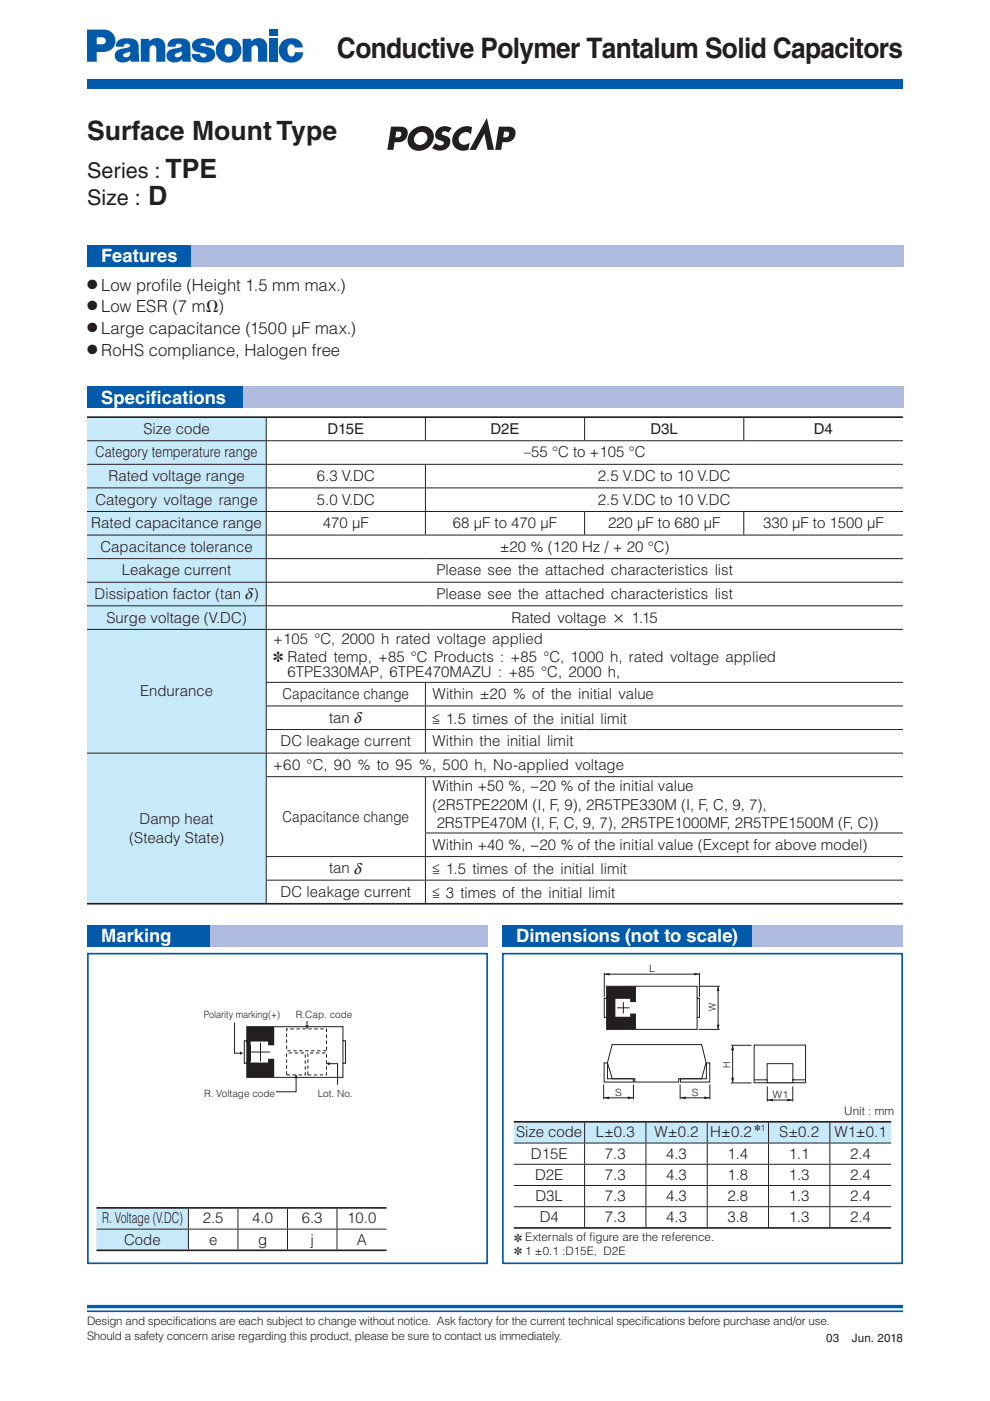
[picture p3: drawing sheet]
<svg xmlns="http://www.w3.org/2000/svg" width="210mm" height="297mm" viewBox="0 0 210 297" stroke-linecap="round" stroke-linejoin="round" font-family="sans-serif">
<defs><g id="words">
<text font-size="6" fill="#231f20" x="71.5" y="12.3">Conductive Polymer Tantalum Solid Capacitors</text>
<g font-size="5.6" fill="#231f20">
<text x="18.5" y="29.7">Surface Mount Type</text>
<text x="35.1" y="37.7">TPE</text>
<text x="31.4" y="43.5">D</text>
</g>
<g font-size="4.6" fill="#231f20">
<text x="18.5" y="37.7">Series :</text>
<text x="18.5" y="43.5">Size :</text>
</g>
<g font-size="3.9" fill="#fff">
<text x="21.5" y="55.6">Features</text>
<text x="21.5" y="85.6">Specifcations</text>
<text x="31.9" y="85.6">i</text>
<text x="21.5" y="199.7">Marking</text>
<text x="109.5" y="199.7">Dimensions (not to scale)</text>
</g>
<g font-size="3.5" fill="#231f20">
<text x="21.5" y="61.6">Low prof</text>
<text x="34.1" y="61.6">i le (Height 1.5 mm max.)</text>
<text x="21.5" y="66.2">Low ESR (7 mΩ)</text>
<text x="21.5" y="70.8">Large capacitance (1500 μF max.)</text>
<text x="21.5" y="75.4">RoHS compliance, Halogen free</text>
</g>
<g font-size="3.2" fill="#231f20">
<text x="30.4" y="92">Size code</text>
<text x="69.4" y="92">D15E</text>
<text x="104" y="92">D2E</text>
<text x="137.9" y="92">D3L</text>
<text x="172.5" y="92">D4</text>
<text x="20.3" y="97">Category temperature range</text>
<text x="23" y="102">Rated voltage range</text>
<text x="67.2" y="102">6.3 V.DC</text>
<text x="111" y="97">–55 °C to +105 °C</text>
<text x="126.8" y="102">2.5 V.DC to 10 V.DC</text>
<text x="20.2" y="107">Category voltage range</text>
<text x="67.2" y="107">5.0 V.DC</text>
<text x="126.8" y="107">2.5 V.DC to 10 V.DC</text>
<text x="19.4" y="112">Rated capacitance range</text>
<text x="68.5" y="112">470 μF</text>
<text x="96" y="112">68 μF to 470 μF</text>
<text x="128.9" y="112">220 μF to 680 μF</text>
<text x="161.8" y="112">330 μF to 1500 μF</text>
<text x="21.3" y="117">Capacitance tolerance</text>
<text x="106" y="117">±20 % (120 Hz / + 20 °C)</text>
<text x="25.8" y="122">Leakage current</text>
<text x="92.5" y="122">Please see the attached characteristics list</text>
<text x="20" y="127">Dissipation factor (tan d)</text>
<text x="22.6" y="132">Surge voltage (V.DC)</text>
<text x="92.5" y="127">Please see the attached characteristics list</text>
<text x="108.4" y="132">Rated voltage × 1.15</text>
<text x="58" y="136.6">+105 °C, 2000 h rated voltage applied</text>
<text x="58" y="140.3">✽ Rated temp, +85 °C Products : +85 °C, 1000 h, rated voltage applied</text>
<text x="61" y="143.6">6TPE330MAP, 6TPE470MAZU : +85 °C, 2000 h,</text>
<text x="29.7" y="147.6">Endurance</text>
<text x="59.9" y="148.2">Capacitance change</text>
<text x="91.7" y="148.2">Within ±20 % of the initial value</text>
<text x="69.8" y="153.2">tan d</text>
<text x="91.7" y="153.4">&lt; 1.5 times of the initial limit</text>
<text x="59.5" y="158.2">DC leakage current</text>
<text x="91.7" y="158.2">Within the initial limit</text>
<text x="58" y="163.2">+60 °C, 90 % to 95 %, 500 h, No-applied voltage</text>
<text x="91.7" y="167.8">Within +50 %, −20 % of the initial value</text>
<text x="91.7" y="171.7">(2R5TPE220M (I, F, 9), 2R5TPE330M (I, F, C, 9, 7),</text>
<text x="27.4" y="178.6">(Steady State)</text>
<text x="29.6" y="174.8">Damp heat</text>
<text x="59.9" y="174.2">Capacitance change</text>
<text x="92.6" y="175.6">2R5TPE470M (I, F, C, 9, 7), 2R5TPE1000MF, 2R5TPE1500M (F, C))</text>
<text x="69.8" y="185.2">tan d</text>
<text x="91.7" y="185.3">&lt; 1.5 times of the initial limit</text>
<text x="91.7" y="180.2">Within +40 %, −20 % of the initial value (Except for above model)</text>
<text x="59.5" y="190.2">DC leakage current</text>
<text x="91.7" y="190.3">&lt; 3 times of the initial limit</text>
<text x="109.5" y="241.1">Size code</text>
<text x="112.6" y="245.6">D15E</text>
<text x="126.3" y="241.1">L±0.3</text>
<text x="128.2" y="245.6">7.3</text>
<text x="138.8" y="241.1">W±0.2</text>
<text x="141.2" y="245.6">4.3</text>
<text x="150.6" y="241.1">H±0.2</text>
<text x="154.2" y="245.6">1.4</text>
<text x="165.2" y="241.1">S±0.2</text>
<text x="167.2" y="245.6">1.1</text>
<text x="176.9" y="241.1">W1±0.1</text>
<text x="180.2" y="245.6">2.4</text>
<text x="113.5" y="250.1">D2E</text>
<text x="128.2" y="250.1">7.3</text>
<text x="141.2" y="250.1">4.3</text>
<text x="154.2" y="250.1">1.8</text>
<text x="167.2" y="250.1">1.3</text>
<text x="180.2" y="250.1">2.4</text>
<text x="113.5" y="254.6">D3L</text>
<text x="128.2" y="254.6">7.3</text>
<text x="141.2" y="254.6">4.3</text>
<text x="154.2" y="254.6">2.8</text>
<text x="167.2" y="254.6">1.3</text>
<text x="180.2" y="254.6">2.4</text>
<text x="21.6" y="259.4">R. Voltage (V.DC)</text>
<text x="26.3" y="263.9">Code</text>
<text x="43" y="259.4">2.5</text>
<text x="44.3" y="263.9">e</text>
<text x="53.5" y="259.4">4.0</text>
<text x="54.7" y="263.9">g</text>
<text x="64" y="259.4">6.3</text>
<text x="65.8" y="263.9">j</text>
<text x="73.6" y="259.4">10.0</text>
<text x="75.6" y="263.9">A</text>
<text x="114.4" y="259.1">D4</text>
<text x="128.2" y="259.1">7.3</text>
<text x="141.2" y="259.1">4.3</text>
<text x="154.2" y="259.1">3.8</text>
<text x="167.2" y="259.1">1.3</text>
<text x="180.2" y="259.1">2.4</text>
</g>
<g font-size="2.8" fill="#231f20">
<text x="18.5" y="61.2">●</text>
<text x="18.5" y="65.8">●</text>
<text x="18.5" y="70.4">●</text>
<text x="18.5" y="75">●</text>
</g>
<g font-size="2.5" fill="#231f20">
<text x="179" y="236.5">Unit : mm</text>
<text x="109" y="263.3">✽ Externals of fgure are the reference.</text>
<text x="125" y="263.2">i</text>
<text x="109" y="266.2">✽ 1 ±0.1 :D15E, D2E</text>
<text x="18.5" y="280.9">Design and specifications are each subject to change without notice. Ask factory for the current technical specifications before purchase and/or use.</text>
<text x="18.5" y="284.1">Should a safety concern arise regarding this product, please be sure to contact us immediately.</text>
<text x="175.1" y="284.6">03</text>
<text x="180.6" y="284.6">Jun. 2018</text>
</g>
<g font-size="2.1" fill="#231f20">
<text x="137.7" y="206.1">L</text>
<text x="43.2" y="215.8">Polarity marking(+)</text>
<text x="62.7" y="215.9">R.Cap. code</text>
<text x="151.8" y="214.4" transform="rotate(-90 151.8 214.4)">W</text>
<text x="154.8" y="226.3" transform="rotate(-90 154.8 226.3)">H</text>
<text x="43.3" y="232.5">R. Voltage code</text>
<text x="67.4" y="232.5">Lot. No.</text>
<text x="130.5" y="232.3">S</text>
<text x="146.7" y="232.3">S</text>
<text x="163.8" y="232.8">W1</text>
</g>
<text font-size="1.9" fill="#231f20" x="159.9" y="239.9">✽1</text>
</g></defs>
<path d="M18.5 277h173" fill="none" stroke="#015aaa" stroke-width=".71" stroke-linecap="butt"/>
<path d="M18.5 278h173" fill="none" stroke="#015aaa" stroke-width=".35"/>
<g fill="#015aaa">
<path d="M18.5 16.8h173v2h-173z"/>
<path d="M24.9 8.7a3.6 3.6 0 0 1 4.2 .1 11.7 11.7 0 0 1 .4 3.9l.1 .4h-1.8l-.3-1.3 .1-.9-.4 .2a.93 .93 0 0 0-1.1 .8 .85 .85 0 0 0 1.4-.1l.1 .8a1.89 1.89 0 0 1-3.3-.7 1.91 1.91 0 0 1 2.2-1.7h.2a.52 .52 0 0 0 .7-.2 .52 .52 0 0 0 0-.6 .71 .71 0 0 0-.8-.1 .71 .71 0 0 0-.4 .6h-1.6v-.6z"/>
<path d="M35.9 8.7a3.6 3.6 0 0 1 4.1 .1 11.8 11.8 0 0 1 .4 3.9l.2 .4h-1.8l-.4-1.3 .2-.9-.5 .2a.93 .93 0 0 0-1 .8 .85 .85 0 0 0 1.3-.1l.2 .8a1.89 1.89 0 0 1-3.3-.7 1.91 1.91 0 0 1 2.2-1.7h.2a.52 .52 0 0 0 .6-.2 .52 .52 0 0 0 0-.6 .71 .71 0 0 0-.7-.1 .71 .71 0 0 0-.4 .6h-1.6v-.6z"/>
<path d="M46.5 8.8a2.69 2.69 0 0 1 3.9 0 2.69 2.69 0 0 1-.2 3.9l-1.1-1.1a1.63 1.63 0 0 0-.5-2.2 1.33 1.33 0 0 0-.9 1.9 .77 .77 0 0 0 .6 .7 .77 .77 0 0 0 .8-.4l1.1 1.1a2.69 2.69 0 0 1-3.7-.2 2.69 2.69 0 0 1 0-3.7z"/>
<path d="M18.5 6.3h3.3a2.38 2.38 0 0 1 2.7 2.4 2.38 2.38 0 0 1-2.7 2.3h-1.3v-1.6h.8a.78 .78 0 0 0 1.1-.5 .78 .78 0 0 0-.7-1h-1.2v5.2h-2z"/>
<path d="M41 8.8a3.3 3.3 0 0 1 4.2 .1l.2 .7h-1.7a.6 .6 0 0 0-.6-.5 .6 .6 0 0 0-.6 .5l1.4 .4a1.63 1.63 0 0 1 1.7 1.6 1.63 1.63 0 0 1-1.7 1.6 2.77 2.77 0 0 1-3.2-1.2l-.1-.5h1.8a.68 .68 0 0 0 .6 .7 .68 .68 0 0 0 .8-.6l-.3-.2-.9-.2a1.69 1.69 0 0 1-1.9-1.8z"/>
<path d="M29.8 8.2h1.8v.5a1.91 1.91 0 0 1 2.2-.6 1.91 1.91 0 0 1 1.3 1.9v3.1h-2v-2.8a.7 .7 0 0 0-.7-.7 .7 .7 0 0 0-.7 .8v2.7h-1.9z"/>
<path d="M51.4 8.2h1.8v.5a1.91 1.91 0 0 1 2.2-.6 1.91 1.91 0 0 1 1.3 1.9v3.1h-2v-2.8a.7 .7 0 0 0-.7-.7 .7 .7 0 0 0-.7 .8v2.7h-1.9z"/>
<path d="M57 8.2h1.9v4.9h-1.9z"/>
<path d="M57 6.3h1.9v1.3h-1.9z"/>
<path d="M59.9 8.8a2.5 2.5 0 0 1 2.5-.7 2.5 2.5 0 0 1 1.8 2h-1.7a.77 .77 0 0 0-.9-.7 .77 .77 0 0 0-.6 .9 1.21 1.21 0 0 0 .9 1.7l.5-.4 .1-.5h1.8a2.49 2.49 0 0 1-3.8 1.8 2.62 2.62 0 0 1-.6-4.1z"/>
</g>
<path d="M18.6 202.2h84.7v65.6h-84.7zM106.6 202.2h84.7v65.6h-84.7z" fill="none" stroke="#015aaa" stroke-width=".35"/>
<g fill="#231f20">
<path d="M92.7 27.4a2.46 2.46 0 0 1 3.1-.2l-.7 1a.77 .77 0 0 0-.8-.4 .77 .77 0 0 0-.6 .6l.3 .3a1.55 1.55 0 0 1 1.5 1.3 1.55 1.55 0 0 1-1.1 1.7 2.66 2.66 0 0 1-2.8-.3l.7-1a1.07 1.07 0 0 0 1.8 0 .73 .73 0 0 0-.7-.6 1.22 1.22 0 0 1-1.1-.8 1.22 1.22 0 0 1 .2-1.2z"/>
<path d="M103.2 25l1.5 6.8h-1.3l-.7-3.5-1.8 3.5h-1.4z"/>
<path d="M96.8 27.7a2.92 2.92 0 0 1 3.3-.7l-.3 1.5a1.46 1.46 0 0 0-2-.1 1.46 1.46 0 0 0-.2 2 1.47 1.47 0 0 0 2-.2l-.3 1.5a2.39 2.39 0 0 1-3.1-.8 2.39 2.39 0 0 1 .6-3.2z"/>
<path d="M82.9 26.9l-.8 4.9h1.3l.3-1.6a2.14 2.14 0 0 0 2.7-1.7 1.29 1.29 0 0 0-1.4-1.6zM84 27.9l.9 .1a.68 .68 0 0 1 .1 .7 .68 .68 0 0 1-.6 .4h-.6z"/>
<path d="M105.8 26.9l-.8 4.9h1.3l.2-1.6a2.14 2.14 0 0 0 2.8-1.7 1.29 1.29 0 0 0-1.5-1.6zM106.9 27.9l.9 .1a.68 .68 0 0 1 .1 .7 .68 .68 0 0 1-.7 .4h-.5z"/>
<path d="M87.3 27.7a2.43 2.43 0 0 0-.5 3.3 2.43 2.43 0 0 0 3.2 .7 2.63 2.63 0 0 0 1.9-2.1 2.63 2.63 0 0 0-1.1-2.6 3.1 3.1 0 0 0-3.5 .7zM88.2 28.5a1.34 1.34 0 0 1 2.1-.1 1.34 1.34 0 0 1-.4 2.1 1.27 1.27 0 0 1-1.8-.2 1.27 1.27 0 0 1 .1-1.8z"/>
</g>
<path d="M69.2 225.5h2.4v4.5" fill="none" stroke="#231f20" stroke-width=".21"/>
<path d="M69.2 225.5l.7-.3v.7z" fill="#231f20"/>
<path d="M52.3 217.7h20.4v10.7h-20.4zM52.3 220.7h-.5v4.7h.5M72.7 220.7h.5v4.7h-.5" fill="none" stroke="#231f20" stroke-width=".21"/>
<g fill="#231f20">
<path d="M52.3 217.7h5.8v3.9h-1.3v-.8h-3.7v.8h-.8z"/>
<path d="M52.3 224.5h.8v.8h3.7v-.8h1.3v3.9h-5.8z"/>
</g>
<path d="M53.2 223.1h4M55.2 221.1v3.9" fill="none" stroke="#231f20" stroke-width=".21"/>
<path d="M60.8 218.1h8.4v4.7h-8.4zM60.8 223.2h3.9v4.7h-3.9zM65.3 223.2h3.9v4.7h-3.9z" fill="none" stroke="#231f20" stroke-width=".21" stroke-dasharray=".7 .5" stroke-linecap="butt"/>
<path d="M52.3 221.6h.8v3.2h-.8z" fill="#231f20"/>
<path d="M65.1 216.5v1.6" fill="none" stroke="#231f20" stroke-width=".21"/>
<path d="M64.7 217.4h.8l-.4 .7z" fill="#231f20"/>
<path d="M62.8 227.9v3.6h-4.3" fill="none" stroke="#231f20" stroke-width=".21"/>
<g fill="#231f20">
<path d="M62.8 227.9l.3 .7h-.7z"/>
<path d="M50.9 222.9l.7 .4-.7 .4z"/>
</g>
<path d="M49.7 216.8v6.5h1.3M128.1 225.4h.7v3.3h5.5v.7h-6.2zM144.3 228.7h5.5v-3.3h.7v4h-6.2zM159.9 221.6h10.9v8h-10.9z" fill="none" stroke="#231f20" stroke-width=".21"/>
<path d="M162.7 225.5h5.4v4.1h-5.4z" fill="#fff"/>
<path d="M159.9 229h2.8M162.7 225.5h5.4v4.1h-5.4zM168 229h2.8" fill="none" stroke="#231f20" stroke-width=".21"/>
<g fill="#231f20">
<path d="M155.3 221.6l.4 1.1h-.7z"/>
<path d="M155 228.5h.7l-.4 1.1z"/>
</g>
<path d="M155 229.6h4.3M155 221.6h4.3M155.3 221.6v8zM162.7 233.2h5.4M162.7 230.3v3.2M168.1 230.3v3.2" fill="none" stroke="#231f20" stroke-width=".21"/>
<g fill="#231f20">
<path d="M162.7 233.2l1.2-.3v.6z"/>
<path d="M166.9 232.9l1.2 .3-1.2 .3z"/>
</g>
<path d="M128 229.9v3.2M128 232.8h6.3M134.3 229.9v3.2" fill="none" stroke="#231f20" stroke-width=".21"/>
<g fill="#231f20">
<path d="M133.1 232.5l1.2 .3-1.2 .2z"/>
<path d="M128 232.8l1.2-.3v.6z"/>
</g>
<path d="M144.2 229.9v3.2M144.2 232.8h6.3M150.5 229.9v3.2" fill="none" stroke="#231f20" stroke-width=".21"/>
<g fill="#231f20">
<path d="M149.3 232.5l1.2 .3-1.2 .2z"/>
<path d="M144.2 232.8l1.2-.3v.6z"/>
</g>
<path d="M128.1 206.3v5.1M128.1 206.5h20.2M128.6 209.1h19.2v9.2h-19.2zM128.6 211.6h-.5v4.1h.5M130.8 213.7h2.7M132.2 212.5v2.4M147.8 211.6h.5v4.1h-.5M148.3 206.3v5.1M129.8 221.5h19l.9 3.8-.9 3.4h-4.9v.7h-9.3v-.7h-4.8l-1-3.4z" fill="none" stroke="#231f20" stroke-width=".21"/>
<g fill="#231f20">
<path d="M128.1 206.5l1.1-.2v.5z"/>
<path d="M147.2 206.3l1.1 .2-1.1 .3z"/>
</g>
<path d="M148.1 209.1h4.5M148.1 218.3h4.5M152.3 209.1v9.2" fill="none" stroke="#231f20" stroke-width=".21"/>
<g fill="#231f20">
<path d="M152.3 209.1l.3 1h-.6z"/>
<path d="M152 217.2h.6l-.3 1.1z"/>
<path d="M128.6 209.1h6.2v3.4h-1.2v-.7h-3.1v3.8h3.1v-.7h1.2v3.4h-6.2z"/>
</g>
<path d="M18.5 52h173.1v4.5h-173.1z" fill="#aebade"/>
<path d="M18.5 52h22v4.5h-22z" fill="#015aaa"/>
<path d="M18.5 82h173.1v4.5h-173.1z" fill="#aebade"/>
<path d="M18.5 88.4h38v5h-38zM18.5 93.4h38v5h-38zM18.5 98.4h38v5h-38zM18.5 103.4h38v5h-38zM18.5 108.4h38v5h-38zM18.5 113.4h38v5h-38zM18.5 118.4h38v5h-38zM18.5 123.4h38v5h-38zM18.5 128.4h38v5h-38zM18.5 133.4h38v26.3h-38zM18.5 159.7h38v31.9h-38z" fill="#c6eafa"/>
<g fill="none" stroke="#231f20" stroke-width=".21">
<path d="M18.5 98.4h173M18.5 93.4h173M56.5 98.5v4.9M56.5 88.6v4.8M56.5 93.5v4.9M90.2 98.5v4.9M90.2 88.6v4.8M124 88.6v4.8M157.7 88.6v4.8M18.5 118.4h173M18.5 103.4h173M18.5 108.4h173"/>
<path d="M18.5 113.4h173M56.5 103.5v4.9M56.5 108.5v4.9M56.5 113.5v4.9M56.5 118.5v4.9M90.2 108.5v4.9M90.2 103.5v4.9M124 108.5v4.9M157.7 108.5v4.9M18.5 123.4h173M18.5 128.4h173M18.5 133.4h173"/>
<path d="M56.5 123.5v4.9M56.5 128.5v4.9M56.5 133.5v11.1M18.5 159.7h173M56.4 154.7h135.1M56.4 149.7h135.1M56.4 144.7h135.1M56.5 154.8v4.8M56.5 159.8v4.8M56.5 149.8v4.8M56.5 144.8v4.8M90.2 154.8v4.8"/>
<path d="M90.2 149.8v4.8M90.2 144.8v4.8M56.4 164.7h135.1M56.5 164.8v16.7M90.1 176.6h101.4M90.2 176.7v4.8M90.2 164.8v11.7M56.4 186.6h135M56.4 181.6h135.1M56.4 186.7v4.7M56.5 181.7v4.8M90.2 186.7v4.7"/>
<path d="M90.2 181.7v4.8"/>
</g>
<path d="M18.5 88.4h173M18.5 191.6h173" fill="none" stroke="#231f20" stroke-width=".35"/>
<path d="M109 237.8h15v4.5h-15zM124 237.8h13v4.5h-13zM137 237.8h13v4.5h-13zM150 237.8h13v4.5h-13zM163 237.8h13v4.5h-13zM176 237.8h13v4.5h-13z" fill="#c6eafa"/>
<g fill="none" stroke="#231f20" stroke-width=".21">
<path d="M124 238v4.3M137 238v4.3M150 238v4.3M163 238v4.3M176 238v4.3M108.9 242.3h80M108.9 246.8h80M108.9 251.3h80M108.9 255.8h80M123.9 255.9v4.3M123.9 251.4v4.4M123.9 246.9v4.4"/>
<path d="M124 242.4v4.4M136.9 255.9v4.3M136.9 251.4v4.4M136.9 246.9v4.4M137 242.4v4.4M149.9 255.9v4.3M149.9 251.4v4.4M149.9 246.9v4.4M150 242.4v4.4M162.9 255.9v4.3M162.9 251.4v4.4M162.9 246.9v4.4"/>
<path d="M163 242.4v4.4M175.9 255.9v4.3M175.9 251.4v4.4M175.9 246.9v4.4M176 242.4v4.4"/>
</g>
<path d="M109 237.8h80M109 260.3h80" fill="none" stroke="#231f20" stroke-width=".35"/>
<g fill="#aebade">
<path d="M18.5 196.2h85v4.5h-85z"/>
<path d="M106.5 196.2h85v4.5h-85z"/>
</g>
<path d="M20.5 256.1h19.5v4.5h-19.5zM20.5 260.6h19.5v4.5h-19.5z" fill="#c6eafa"/>
<path d="M40 256.3v4.2M50.5 256.3v4.2M61 256.3v4.2M71.5 256.3v4.2M20.5 260.6h61.5M40 260.7v4.2M50.5 260.7v4.2M61 260.7v4.2M71.5 260.7v4.2" fill="none" stroke="#231f20" stroke-width=".21"/>
<path d="M20.5 256.1h61.5M20.5 265.1h61.5" fill="none" stroke="#231f20" stroke-width=".35"/>
<g fill="#015aaa">
<path d="M18.5 196.2h26v4.5h-26z"/>
<path d="M106.5 196.2h53v4.5h-53z"/>
<path d="M18.5 82h33v4.5h-33z"/>
</g>
<use href="#words"/>
</svg>
